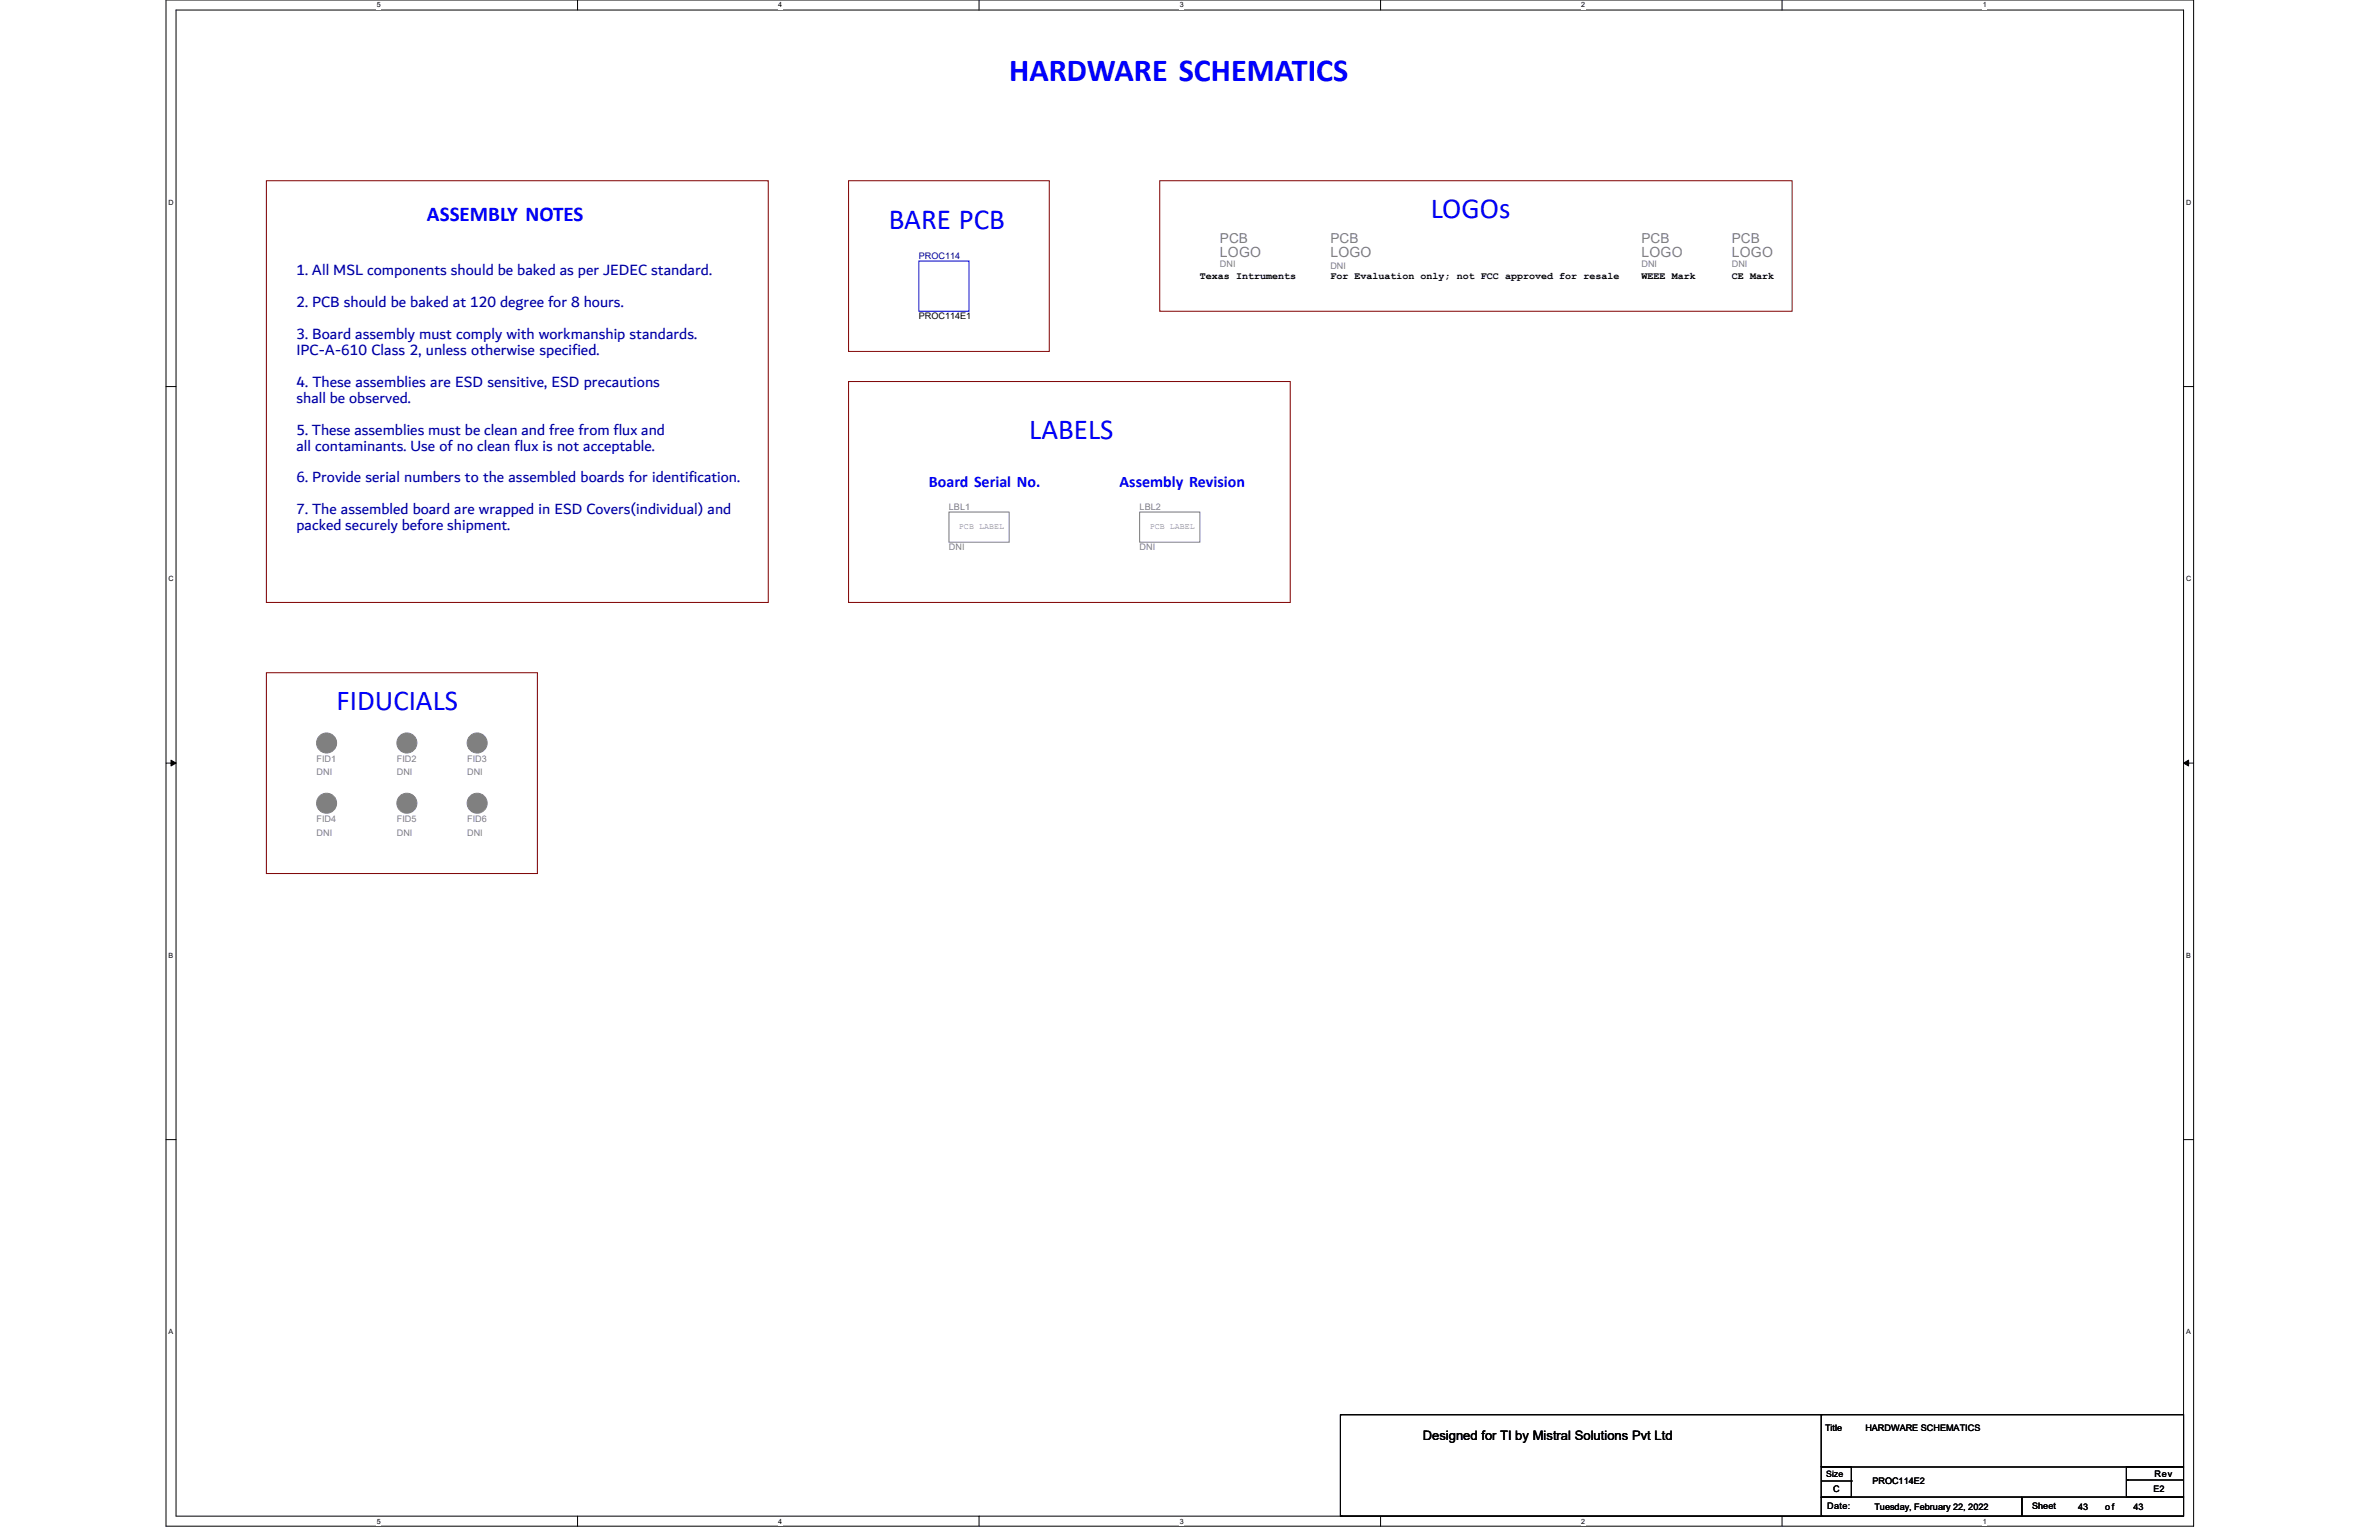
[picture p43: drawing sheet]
<svg xmlns="http://www.w3.org/2000/svg" width="432mm" height="279mm" viewBox="0 0 432 279" stroke-linecap="round" stroke-linejoin="round" font-family="sans-serif">
<defs><g id="words">
<text font-size="5.8" fill="#00f" x="183.9" y="14.7">HARDWARE SCHEMATICS</text>
<g font-size="5.3" fill="#00f">
<text x="161.9" y="41.6">BARE PCB</text>
<text x="260.7" y="39.8">LOGOs</text>
<text x="187.5" y="80">LABELS</text>
<text x="61.3" y="129.4">FIDUCIALS</text>
</g>
<text font-size="3.8" fill="#00f" x="77.8" y="40.2">ASSEMBLY NOTES</text>
<g font-size="2.9" fill="#0000a0">
<text x="54" y="50.1">1. All MSL components should be baked as per JEDEC standard.</text>
<text x="54" y="55.9">2. PCB should be baked at 120 degree for 8 hours.</text>
<text x="54" y="61.8">3. Board assembly must comply with workmanship standards.</text>
<text x="54" y="64.7">IPC-A-610 Class 2, unless otherwise specified.</text>
<text x="54" y="70.5">4. These assemblies are ESD sensitive, ESD precautions</text>
<text x="54" y="73.4">shall be observed.</text>
<text x="54" y="79.2">5. These assemblies must be clean and free from flux and</text>
<text x="54" y="82.1">all contaminants. Use of no clean flux is not acceptable.</text>
<text x="54" y="87.9">6. Provide serial numbers to the assembled boards for identification.</text>
<text x="54" y="93.7">7. The assembled board are wrapped in ESD Covers(individual) and</text>
<text x="54" y="96.6">packed securely before shipment.</text>
</g>
<g font-size="2.9" fill="#00f">
<text x="169.2" y="88.7">Board Serial No.</text>
<text x="204" y="88.7">Assembly Revision</text>
</g>
<g font-size="2.6" fill="#808080">
<text x="222.3" y="46.8">LOGO</text>
<text x="242.4" y="46.8">LOGO</text>
<text x="299.1" y="46.8">LOGO</text>
<text x="315.5" y="46.8">LOGO</text>
</g>
<g font-size="2.5" fill="#808080">
<text x="222.3" y="44.3">PCB</text>
<text x="242.4" y="44.3">PCB</text>
<text x="299.1" y="44.3">PCB</text>
<text x="315.5" y="44.3">PCB</text>
</g>
<text font-size="2.4" x="259.2" y="262.2">Designed for TI by Mistral Solutions Pvt Ltd</text>
<g font-size="1.8">
<text x="218.6" y="50.9">Texas Intruments</text>
<text x="242.4" y="50.9">For Evaluation only; not FCC approved for resale</text>
<text x="299.1" y="50.9">WEEE Mark</text>
<text x="315.5" y="50.9">CE Mark</text>
</g>
<text font-size="1.6" fill="#000080" x="167.4" y="47.2">PROC114</text>
<g font-size="1.6" fill="#808080">
<text x="222.3" y="48.7">DNI</text>
<text x="242.4" y="49">DNI</text>
<text x="299.1" y="48.7">DNI</text>
<text x="315.5" y="48.7">DNI</text>
<text x="172.9" y="92.9">LBL1</text>
<text x="207.6" y="92.9">LBL2</text>
<text x="172.9" y="100.2">DNI</text>
<text x="207.6" y="100.2">DNI</text>
<text x="57.7" y="138.8">FID1</text>
<text x="57.7" y="141.2">DNI</text>
<text x="72.3" y="138.8">FID2</text>
<text x="72.3" y="141.2">DNI</text>
<text x="85.1" y="138.8">FID3</text>
<text x="85.1" y="141.2">DNI</text>
<text x="57.7" y="149.8">FID4</text>
<text x="72.3" y="149.8">FID5</text>
<text x="85.1" y="149.8">FID6</text>
<text x="57.7" y="152.2">DNI</text>
<text x="72.3" y="152.2">DNI</text>
<text x="85.1" y="152.2">DNI</text>
</g>
<g font-size="1.6">
<text x="167.4" y="58.2">PROC114E1</text>
<text x="332.5" y="260.6">Title</text>
<text x="339.9" y="260.6">HARDWARE SCHEMATICS</text>
<text x="332.7" y="269">Size</text>
<text x="392.5" y="269">Rev</text>
<text x="332.9" y="274.9">Date:</text>
<text x="334" y="271.8">C</text>
<text x="341.1" y="270.3">PROC114E2</text>
<text x="341.5" y="275.1">Tuesday, February 22, 2022</text>
<text x="370.2" y="274.9">Sheet</text>
<text x="378.6" y="275.1">43</text>
<text x="383.6" y="275.1">of</text>
<text x="388.7" y="275.1">43</text>
<text x="392.3" y="271.8">E2</text>
</g>
<g font-size="1.5" fill="#808080">
<text x="174.7" y="96.3">PCB LABEL</text>
<text x="209.5" y="96.3">PCB LABEL</text>
</g>
<g font-size="1.3">
<text x="68.6" y="1.4">5</text>
<text x="141.8" y="1.4">4</text>
<text x="215" y="1.4">3</text>
<text x="288.1" y="1.4">2</text>
<text x="361.3" y="1.4">1</text>
<text x="30.7" y="37.3">D</text>
<text x="398.3" y="37.3">D</text>
<text x="30.7" y="105.9">C</text>
<text x="398.3" y="105.9">C</text>
<text x="30.7" y="174.5">B</text>
<text x="398.3" y="174.5">B</text>
<text x="30.7" y="243">A</text>
<text x="398.3" y="243">A</text>
<text x="68.6" y="277.5">5</text>
<text x="141.8" y="277.5">4</text>
<text x="215" y="277.5">3</text>
<text x="288.1" y="277.5">2</text>
<text x="361.3" y="277.5">1</text>
</g>
</g></defs>
<path d="M30.2 0h369.5v278h-369.5zM32.1 1.8h365.7v274.3h-365.7z" fill="none" stroke="#000" stroke-width=".18"/>
<g fill="#fff">
<path d="M68.7 .2h.7v1.4h-.7z"/>
<path d="M68.7 276.3h.7v1.5h-.7z"/>
</g>
<path d="M105.2 0v1.8M105.2 276.1v1.9" fill="none" stroke="#000" stroke-width=".18"/>
<g fill="#fff">
<path d="M141.8 .2h.7v1.4h-.7z"/>
<path d="M141.8 276.3h.7v1.5h-.7z"/>
</g>
<path d="M178.4 0v1.8M178.4 276.1v1.9" fill="none" stroke="#000" stroke-width=".18"/>
<g fill="#fff">
<path d="M215 .2h.7v1.4h-.7z"/>
<path d="M215 276.3h.7v1.5h-.7z"/>
</g>
<path d="M251.5 0v1.8M251.5 276.1v1.9" fill="none" stroke="#000" stroke-width=".18"/>
<g fill="#fff">
<path d="M288.1 .2h.7v1.4h-.7z"/>
<path d="M288.1 276.3h.7v1.5h-.7z"/>
</g>
<path d="M324.7 0v1.8M324.7 276.1v1.9" fill="none" stroke="#000" stroke-width=".18"/>
<g fill="#fff">
<path d="M361.3 .2h.7v1.4h-.7z"/>
<path d="M361.3 276.3h.7v1.5h-.7z"/>
<path d="M30.7 36.1h1v1.5h-1z"/>
<path d="M398.3 36.1h.9v1.5h-.9z"/>
<path d="M30.7 104.7h1v1.5h-1z"/>
<path d="M398.3 104.7h.9v1.5h-.9z"/>
</g>
<path d="M30.2 70.4h1.9M397.8 70.4h1.9" fill="none" stroke="#000" stroke-width=".18"/>
<g fill="#fff">
<path d="M30.7 173.3h.9v1.4h-.9z"/>
<path d="M398.3 173.3h.9v1.4h-.9z"/>
</g>
<path d="M30.2 139h1.9M31.2 138.5l.9 .5-.9 .5zM397.8 139l.9-.5v1zM397.8 139h1.9" fill="none" stroke="#000" stroke-width=".18"/>
<path d="M31.2 138.5l.9 .5-.9 .5zM397.8 139l.9-.5v1z" fill="#000"/>
<g fill="#fff">
<path d="M30.7 241.9h.9v1.4h-.9z"/>
<path d="M398.3 241.9h.9v1.4h-.9z"/>
</g>
<g fill="none" stroke="#000" stroke-width=".18">
<path d="M30.2 207.6h1.9M397.8 207.6h1.9M244.2 257.7h.1M244.2 257.7h87.8M244.2 257.7v18.4M331.8 257.7h66v9.5h-66zM244.2 276.1h.1M244.4 276.1h.1M244.4 276.1h87.8M331.8 267.2h5.5v5.5h-5.5zM331.8 272.7h36.6v3.4h-36.6zM331.8 269.7h5.5"/>
<path d="M337.3 269.7h.1M368.4 272.7h29.4v3.4h-29.4zM387.4 267.2h10.4v5.5h-10.4zM387.6 269.6h.1M387.6 269.6h10.2"/>
</g>
<path d="M48.5 32.9h91.5v76.8h-91.5zM154.6 32.9h36.6v31.1h-36.6zM211.3 32.9h115.2v23.8h-115.2zM154.6 69.5h80.5v40.2h-80.5zM48.5 122.5h49.4v36.6h-49.4z" fill="none" stroke="#800000" stroke-width=".18"/>
<path d="M172.9 93.3h11v5.5h-11zM207.6 93.3h11v5.5h-11z" fill="none" stroke="#808080" stroke-width=".18"/>
<circle cx="59.5" cy="146.3" r="1.83" fill="#808080"/>
<circle cx="59.5" cy="146.3" r="1.83" fill="none" stroke="#808080" stroke-width=".18"/>
<circle cx="59.5" cy="146.3" r=".73" fill="#808080"/>
<circle cx="59.5" cy="146.3" r=".73" fill="none" stroke="#808080" stroke-width=".18"/>
<circle cx="74.1" cy="146.3" r="1.83" fill="#808080"/>
<circle cx="74.1" cy="146.3" r="1.83" fill="none" stroke="#808080" stroke-width=".18"/>
<circle cx="74.1" cy="146.3" r=".73" fill="#808080"/>
<circle cx="74.1" cy="146.3" r=".73" fill="none" stroke="#808080" stroke-width=".18"/>
<circle cx="86.9" cy="146.3" r="1.83" fill="#808080"/>
<circle cx="86.9" cy="146.3" r="1.83" fill="none" stroke="#808080" stroke-width=".18"/>
<circle cx="86.9" cy="146.3" r=".73" fill="#808080"/>
<circle cx="86.9" cy="146.3" r=".73" fill="none" stroke="#808080" stroke-width=".18"/>
<path d="M167.4 47.5h9.1v9.2h-9.1z" fill="none" stroke="#00f" stroke-width=".18"/>
<circle cx="74.1" cy="135.3" r="1.83" fill="#808080"/>
<circle cx="74.1" cy="135.3" r="1.83" fill="none" stroke="#808080" stroke-width=".18"/>
<circle cx="74.1" cy="135.3" r=".73" fill="#808080"/>
<circle cx="74.1" cy="135.3" r=".73" fill="none" stroke="#808080" stroke-width=".18"/>
<circle cx="86.9" cy="135.3" r="1.83" fill="#808080"/>
<circle cx="86.9" cy="135.3" r="1.83" fill="none" stroke="#808080" stroke-width=".18"/>
<circle cx="86.9" cy="135.3" r=".73" fill="#808080"/>
<circle cx="86.9" cy="135.3" r=".73" fill="none" stroke="#808080" stroke-width=".18"/>
<circle cx="59.5" cy="135.3" r="1.83" fill="#808080"/>
<circle cx="59.5" cy="135.3" r="1.83" fill="none" stroke="#808080" stroke-width=".18"/>
<circle cx="59.5" cy="135.3" r=".73" fill="#808080"/>
<circle cx="59.5" cy="135.3" r=".73" fill="none" stroke="#808080" stroke-width=".18"/>
<use href="#words"/>
</svg>
